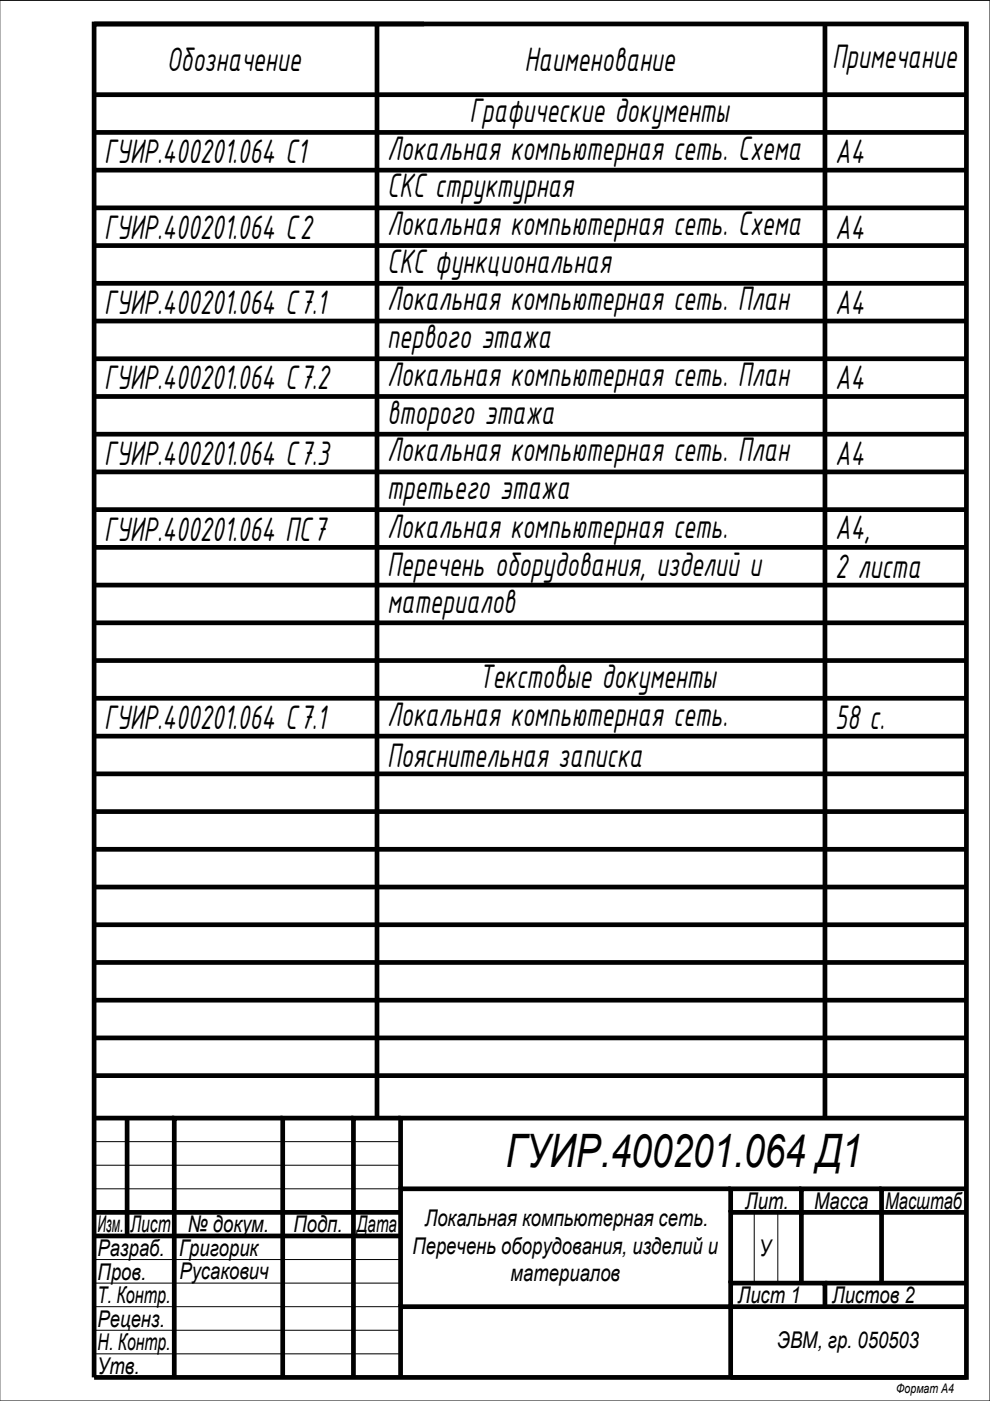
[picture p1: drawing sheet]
<svg xmlns="http://www.w3.org/2000/svg" width="210mm" height="297mm" viewBox="0 0 210 297" stroke-linecap="round" stroke-linejoin="round" font-family="sans-serif">
<defs><g id="words">
<text font-size="9.8" x="107.3" y="247.4">ГУИР.400201.064 Д1</text>
<g font-size="7.8">
<text x="35.4" y="15.1">Обозначение</text>
<text x="111.2" y="15.1">Наименование</text>
<text x="176.4" y="14.3">Примечание</text>
<text x="99.6" y="25.8">Графические документы</text>
<text x="22.1" y="34.6">ГУИР.400201.064 С1</text>
<text x="82.1" y="33.8">Локальная компьютерная сеть. Схема</text>
<text x="177.1" y="34.6">А4</text>
<text x="82.1" y="41.8">СКС структурная</text>
<text x="22.1" y="50.6">ГУИР.400201.064 С2</text>
<text x="82.1" y="49.8">Локальная компьютерная сеть. Схема</text>
<text x="177.1" y="50.6">А4</text>
<text x="82.1" y="57.8">СКС функциональная</text>
<text x="82.1" y="65.8">Локальная компьютерная сеть. План</text>
<text x="22.1" y="66.5">ГУИР.400201.064 С7.1</text>
<text x="177.1" y="66.6">А4</text>
<text x="82.1" y="73.8">первого этажа</text>
<text x="22.1" y="82.5">ГУИР.400201.064 С7.2</text>
<text x="82.1" y="81.8">Локальная компьютерная сеть. План</text>
<text x="177.1" y="82.6">А4</text>
<text x="82.1" y="89.8">второго этажа</text>
<text x="22.1" y="98.5">ГУИР.400201.064 С7.3</text>
<text x="82.1" y="97.8">Локальная компьютерная сеть. План</text>
<text x="177.1" y="98.6">А4</text>
<text x="82.1" y="105.8">третьего этажа</text>
<text x="22.1" y="114.8">ГУИР.400201.064 ПС7</text>
<text x="82.1" y="114.1">Локальная компьютерная сеть.</text>
<text x="177.1" y="114.3">А4,</text>
<text x="82.1" y="122.1">Перечень оборудования, изделий и</text>
<text x="177.1" y="122.6">2 листа</text>
<text x="82.1" y="130.1">материалов</text>
<text x="101.5" y="145.8">Текстовые документы</text>
<text x="22.1" y="154.5">ГУИР.400201.064 С7.1</text>
<text x="82.1" y="153.8">Локальная компьютерная сеть.</text>
<text x="177.1" y="154.5">58 c.</text>
<text x="82.1" y="162.6">Пояснительная записка</text>
</g>
<g font-size="4.9">
<text x="158" y="256.3">Лит.</text>
<text x="172.6" y="256.3">Масса</text>
<text x="187.7" y="256.3">Масштаб</text>
<text x="20.7" y="261.3">Изм.</text>
<text x="27.7" y="261.3">Лист</text>
<text x="39.8" y="261.3">№ докум.</text>
<text x="62.2" y="261.3">Подп.</text>
<text x="75.7" y="261.3">Дата</text>
<text x="90.1" y="260">Локальная компьютерная сеть.</text>
<text x="20.7" y="266.3">Разраб.</text>
<text x="38" y="266.3">Григорик</text>
<text x="87.4" y="265.9">Перечень оборудования, изделий и</text>
<text x="160.9" y="266.3">У</text>
<text x="20.7" y="271.3">Пров.</text>
<text x="38" y="271.3">Русакович</text>
<text x="108.3" y="271.7">материалов</text>
<text x="20.7" y="281.3">Реценз.</text>
<text x="20.7" y="276.3">Т. Контр.</text>
<text x="156.4" y="276.3">Лист 1</text>
<text x="176.4" y="276.3">Листов 2</text>
<text x="20.7" y="286.3">Н. Контр.</text>
<text x="164.8" y="285.9">ЭВМ, гр. 050503</text>
<text x="20.7" y="291.3">Утв.</text>
</g>
<text font-size="2.8" x="190" y="295.3">Формат А4</text>
</g></defs>
<!-- layer: 0 -->
<g fill="none" stroke="#000" stroke-width="1" stroke-linecap="butt">
<path d="M20 5.1h184.9v286.9h-184.9zM20 5.1h69.9M79.9 5.1v232M174.9 5.1v232M20 20.1h184.9M20 28.1h184.9M20 36.1h184.9M20 44.1h184.9M20 52.1h184.9M20 60.1h184.9M20 68.1h184.9M20 76.1h184.9"/>
<path d="M20 84.1h184.9M20 92.1h184.9M20 100.1h184.9M20 108.1h184.9M20 116.1h184.9M20 124.1h184.9M20 132h184.9M20 140h184.9M20 148h184.9M20 156.1h184.9M20 164.1h184.9M20 172.1h184.9"/>
<path d="M20 180.1h184.9M20 188.1h184.9M20 196.1h184.9M20 204.1h184.9M20 212.1h184.9M20 237.1h16.9M20 220.1h184.9M20 228.1h184.9M26.9 237.1v24.9M59.9 237.1h-23v54.9M74.9 237.1h-15v54.9M84.9 237.1h-10v54.9"/>
<path d="M204.9 237.1h-120v15M20 257h64.9M154.9 252.1h-70v24.9M169.9 252.1h-15v4.9M186.9 252.1h-17v4.9h-15v15M204.9 257h-18v15M204.9 252.1h-18v4.9h-17v15M20 262h64.9M174.9 277v-5h-20v5h-70v15M174.9 272h30M204.9 277h-50v15h50"/>
</g>
<path d="M0 .1h209.9v296.9h-209.9zM20 5.1h14.9M20 252.1h64.9M20 247.1h64.9M20 242.1h64.9M159.9 257v15h5v-15h5M20 277h64.9M20 272h64.9M20 267h64.9M20 287h64.9M20 282h64.9" fill="none" stroke="#000" stroke-width=".21"/>
<use href="#words"/>
</svg>
